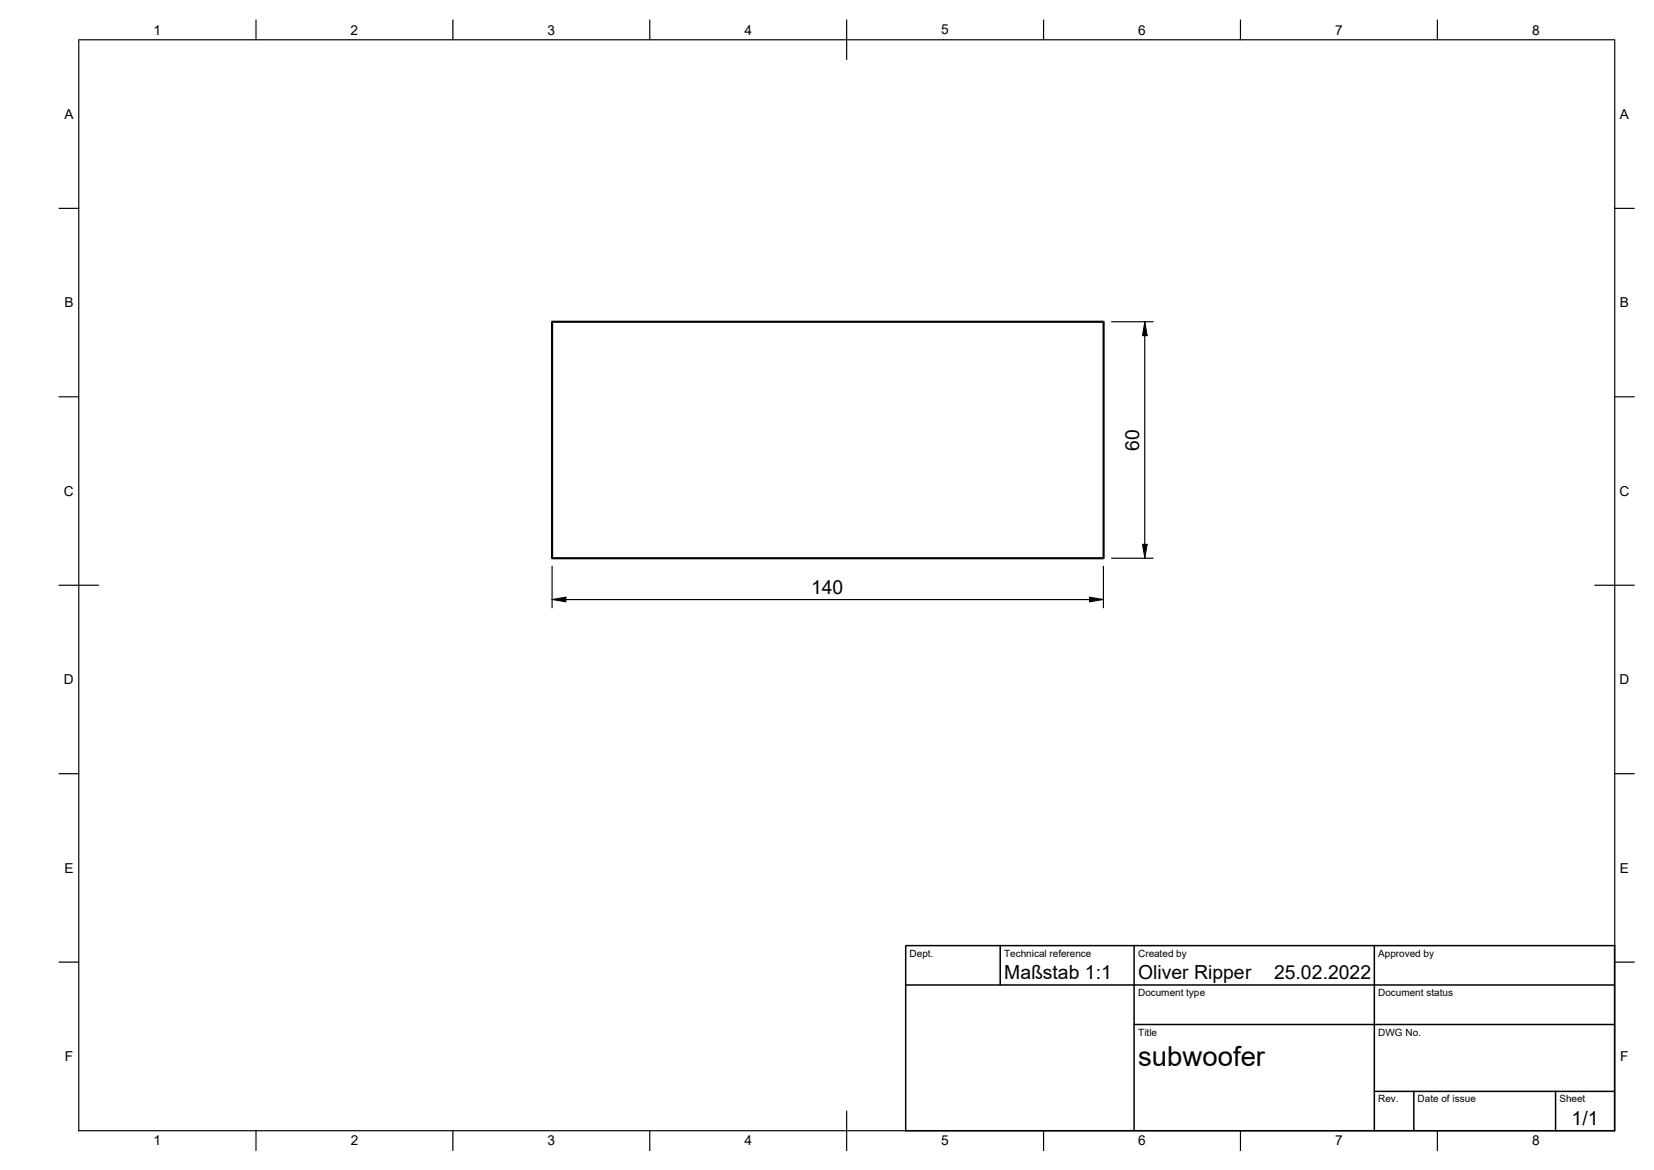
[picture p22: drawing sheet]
<svg xmlns="http://www.w3.org/2000/svg" width="420mm" height="297mm" viewBox="0 0 420 297" stroke-linecap="round" stroke-linejoin="round" font-family="sans-serif">
<defs><g id="words">
<text font-size="7" x="289" y="270.6">subwoofer</text>
<g font-size="4.9">
<text x="289.3" y="114.4" transform="rotate(-90 289.3 114.4)">60</text>
<text x="206" y="150.7">140</text>
<text x="255" y="248.6">Maßstab 1:1</text>
<text x="289" y="248.6">Oliver Ripper</text>
<text x="323.5" y="248.6">25.02.2022</text>
<text x="399.1" y="285.7">1/1</text>
</g>
<g font-size="3.5">
<text x="39" y="8.8">1</text>
<text x="89" y="8.8">2</text>
<text x="139" y="8.8">3</text>
<text x="189" y="8.8">4</text>
<text x="239" y="8.7">5</text>
<text x="289" y="8.8">6</text>
<text x="339" y="8.8">7</text>
<text x="389" y="8.8">8</text>
<text x="16.3" y="30.2">A</text>
<text x="411.3" y="30.2">A</text>
<text x="16.3" y="78">B</text>
<text x="411.3" y="78">B</text>
<text x="16.2" y="125.9">C</text>
<text x="411.2" y="125.9">C</text>
<text x="16.2" y="173.7">D</text>
<text x="411.2" y="173.7">D</text>
<text x="16.3" y="221.5">E</text>
<text x="411.3" y="221.5">E</text>
<text x="16.4" y="269.3">F</text>
<text x="411.4" y="269.3">F</text>
<text x="39" y="290.7">1</text>
<text x="89" y="290.7">2</text>
<text x="139" y="290.7">3</text>
<text x="189" y="290.7">4</text>
<text x="239" y="290.7">5</text>
<text x="289" y="290.7">6</text>
<text x="339" y="290.7">7</text>
<text x="389" y="290.7">8</text>
</g>
<g font-size="2.5">
<text x="231" y="242.9">Dept.</text>
<text x="255" y="242.9">Technical reference</text>
<text x="289" y="242.9">Created by</text>
<text x="350" y="242.9">Approved by</text>
<text x="289" y="252.9">Document type</text>
<text x="350" y="252.9">Document status</text>
<text x="289" y="262.9">Title</text>
<text x="350" y="262.9">DWG No.</text>
<text x="350" y="279.9">Rev.</text>
<text x="360" y="279.9">Date of issue</text>
<text x="396" y="279.9">Sheet</text>
</g>
</g></defs>
<g fill="#000">
<path d="M290.7 81.7l.6 3.5h-1.2zM290.1 138.2h1.2l-.6 3.5zM140.2 152.2l3.5-.6v1.1zM276.6 151.6l3.6 .6-3.6 .5z"/>
<path d="M19.9 10.1h.3v277l-.2 .1z" fill-rule="evenodd"/>
<path d="M19.9 9.9l.1 .2z" fill-rule="evenodd"/>
<path d="M64.9 5l.3 .1v5l-.2 .1z" fill-rule="evenodd"/>
<path d="M114.9 5l.2 .1v5l-.1 .1z" fill-rule="evenodd"/>
<path d="M164.8 5l.3 .1v5l-.1 .1z" fill-rule="evenodd"/>
<path d="M214.8 5l.3 .1v10l-.1 .1z" fill-rule="evenodd"/>
<path d="M264.8 5l.3 .1v5l-.1 .1z" fill-rule="evenodd"/>
<path d="M314.8 5l.3 .1v5l-.1 .1z" fill-rule="evenodd"/>
<path d="M364.8 5l.3 .1v5l-.1 .1z" fill-rule="evenodd"/>
<path d="M410 9.9l.2 .2z" fill-rule="evenodd"/>
<path d="M20 9.9h390v.3h-390z" fill-rule="evenodd"/>
<path d="M14.9 52.7l5.3 .2-.2 .1h-5z" fill-rule="evenodd"/>
<path d="M409.9 52.7l5.2 .2-.1 .1h-5z" fill-rule="evenodd"/>
<path d="M139.9 81.5l.3-.1v.3z" fill-rule="evenodd"/>
<path d="M139.9 81.7h.6v60h-.6z" fill-rule="evenodd"/>
<path d="M280.2 81.4l.3 .3h-.3z" fill-rule="evenodd"/>
<path d="M140.2 81.4h140v.6h-140z" fill-rule="evenodd"/>
<path d="M282.2 81.5l10.7 .2-.1 .1h-10.5z" fill-rule="evenodd"/>
<path d="M14.9 100.6l5.3 .1-.2 .2h-5z" fill-rule="evenodd"/>
<path d="M409.9 100.6l5.2 .1-.1 .2h-5z" fill-rule="evenodd"/>
<path d="M290.6 85l.2 .2v53l-.1 .1z" fill-rule="evenodd"/>
<path d="M14.9 148.4l10.2 .1-.1 .2h-10z" fill-rule="evenodd"/>
<path d="M140 143.7l.3 .1v10.5l-.1 .1z" fill-rule="evenodd"/>
<path d="M139.9 141.7h.3v.3z" fill-rule="evenodd"/>
<path d="M140.2 141.4h140v.6h-140z" fill-rule="evenodd"/>
<path d="M143.6 152.1l133.2 .1-.2 .2h-132.9z" fill-rule="evenodd"/>
<path d="M280 143.7l.3 .1v10.5l-.1 .1z" fill-rule="evenodd"/>
<path d="M280.2 141.7h.3l-.3 .3z" fill-rule="evenodd"/>
<path d="M280 81.7h.5v60h-.5z" fill-rule="evenodd"/>
<path d="M282.2 141.6l10.7 .1-.1 .2h-10.5z" fill-rule="evenodd"/>
<path d="M404.9 148.4l10.2 .1-.1 .2h-10z" fill-rule="evenodd"/>
<path d="M14.9 196.3l5.3 .1-.2 .2h-5z" fill-rule="evenodd"/>
<path d="M409.9 196.3l5.2 .1-.1 .2h-5z" fill-rule="evenodd"/>
<path d="M230 239.9h180.1l.1 .1-.2 .2h-180z" fill-rule="evenodd"/>
<path d="M14.9 244.1l5.3 .1-.2 .2h-5z" fill-rule="evenodd"/>
<path d="M229.8 239.9h.2v.1z" fill-rule="evenodd"/>
<path d="M229.8 240h.4v47.1l-.2 .2-.2-.2z" fill-rule="evenodd"/>
<path d="M229.9 249.9h180.1l.2 .1-.2 .2h-180l-.2-.1z" fill-rule="evenodd"/>
<path d="M253.8 239.9h.2l.2 .1v10l-.2 .2-.2-.1z" fill-rule="evenodd"/>
<path d="M409.9 244.1l5.2 .1-.1 .2h-5z" fill-rule="evenodd"/>
<path d="M287.9 259.9h122.1l.2 .2-.2 .2h-122l-.2-.2z" fill-rule="evenodd"/>
<path d="M348.9 276.9h61.1l.2 .1-.2 .2h-61l-.2-.1z" fill-rule="evenodd"/>
<path d="M19.9 286.9h390.1l.1 .1-.1 .2h-390z" fill-rule="evenodd"/>
<path d="M64.9 286.9l.3 .1v5.1l-.2 .1z" fill-rule="evenodd"/>
<path d="M114.9 286.9l.2 .1v5.1l-.1 .1z" fill-rule="evenodd"/>
<path d="M164.8 286.9l.3 .1v5.1l-.1 .1z" fill-rule="evenodd"/>
<path d="M214.8 282l.3 .1v10l-.1 .1z" fill-rule="evenodd"/>
<path d="M229.9 286.9h180.1l.2 .1-.2 .2h-180l-.2-.1z" fill-rule="evenodd"/>
<path d="M264.8 286.9l.3 .1v5.1l-.1 .1z" fill-rule="evenodd"/>
<path d="M287.9 239.9l.3 .1v47l-.2 .2-.2-.1z" fill-rule="evenodd"/>
<path d="M314.8 286.9l.3 .1v5.1l-.1 .1z" fill-rule="evenodd"/>
<path d="M348.9 239.9l.3 .1v47l-.2 .2-.2-.1z" fill-rule="evenodd"/>
<path d="M358.8 276.9h.3l.1 .1v10l-.2 .2-.2-.1z" fill-rule="evenodd"/>
<path d="M364.8 286.9l.3 .1v5.1l-.1 .1z" fill-rule="evenodd"/>
<path d="M394.8 276.9h.3l.1 .1v10l-.2 .2-.2-.1z" fill-rule="evenodd"/>
<path d="M409.9 10.1h.3v277l-.2 .1z" fill-rule="evenodd"/>
<path d="M409.9 239.9l.3 .1v47l-.2 .2-.2-.1z" fill-rule="evenodd"/>
</g>
<path d="M290.7 81.7l.6 3.5h-1.2zM290.1 138.2h1.2l-.6 3.5zM140.2 152.2l3.5-.6v1.2zM276.7 151.6l3.5 .6-3.5 .6z" fill="none" stroke="#000" stroke-width=".25"/>
<use href="#words"/>
</svg>
